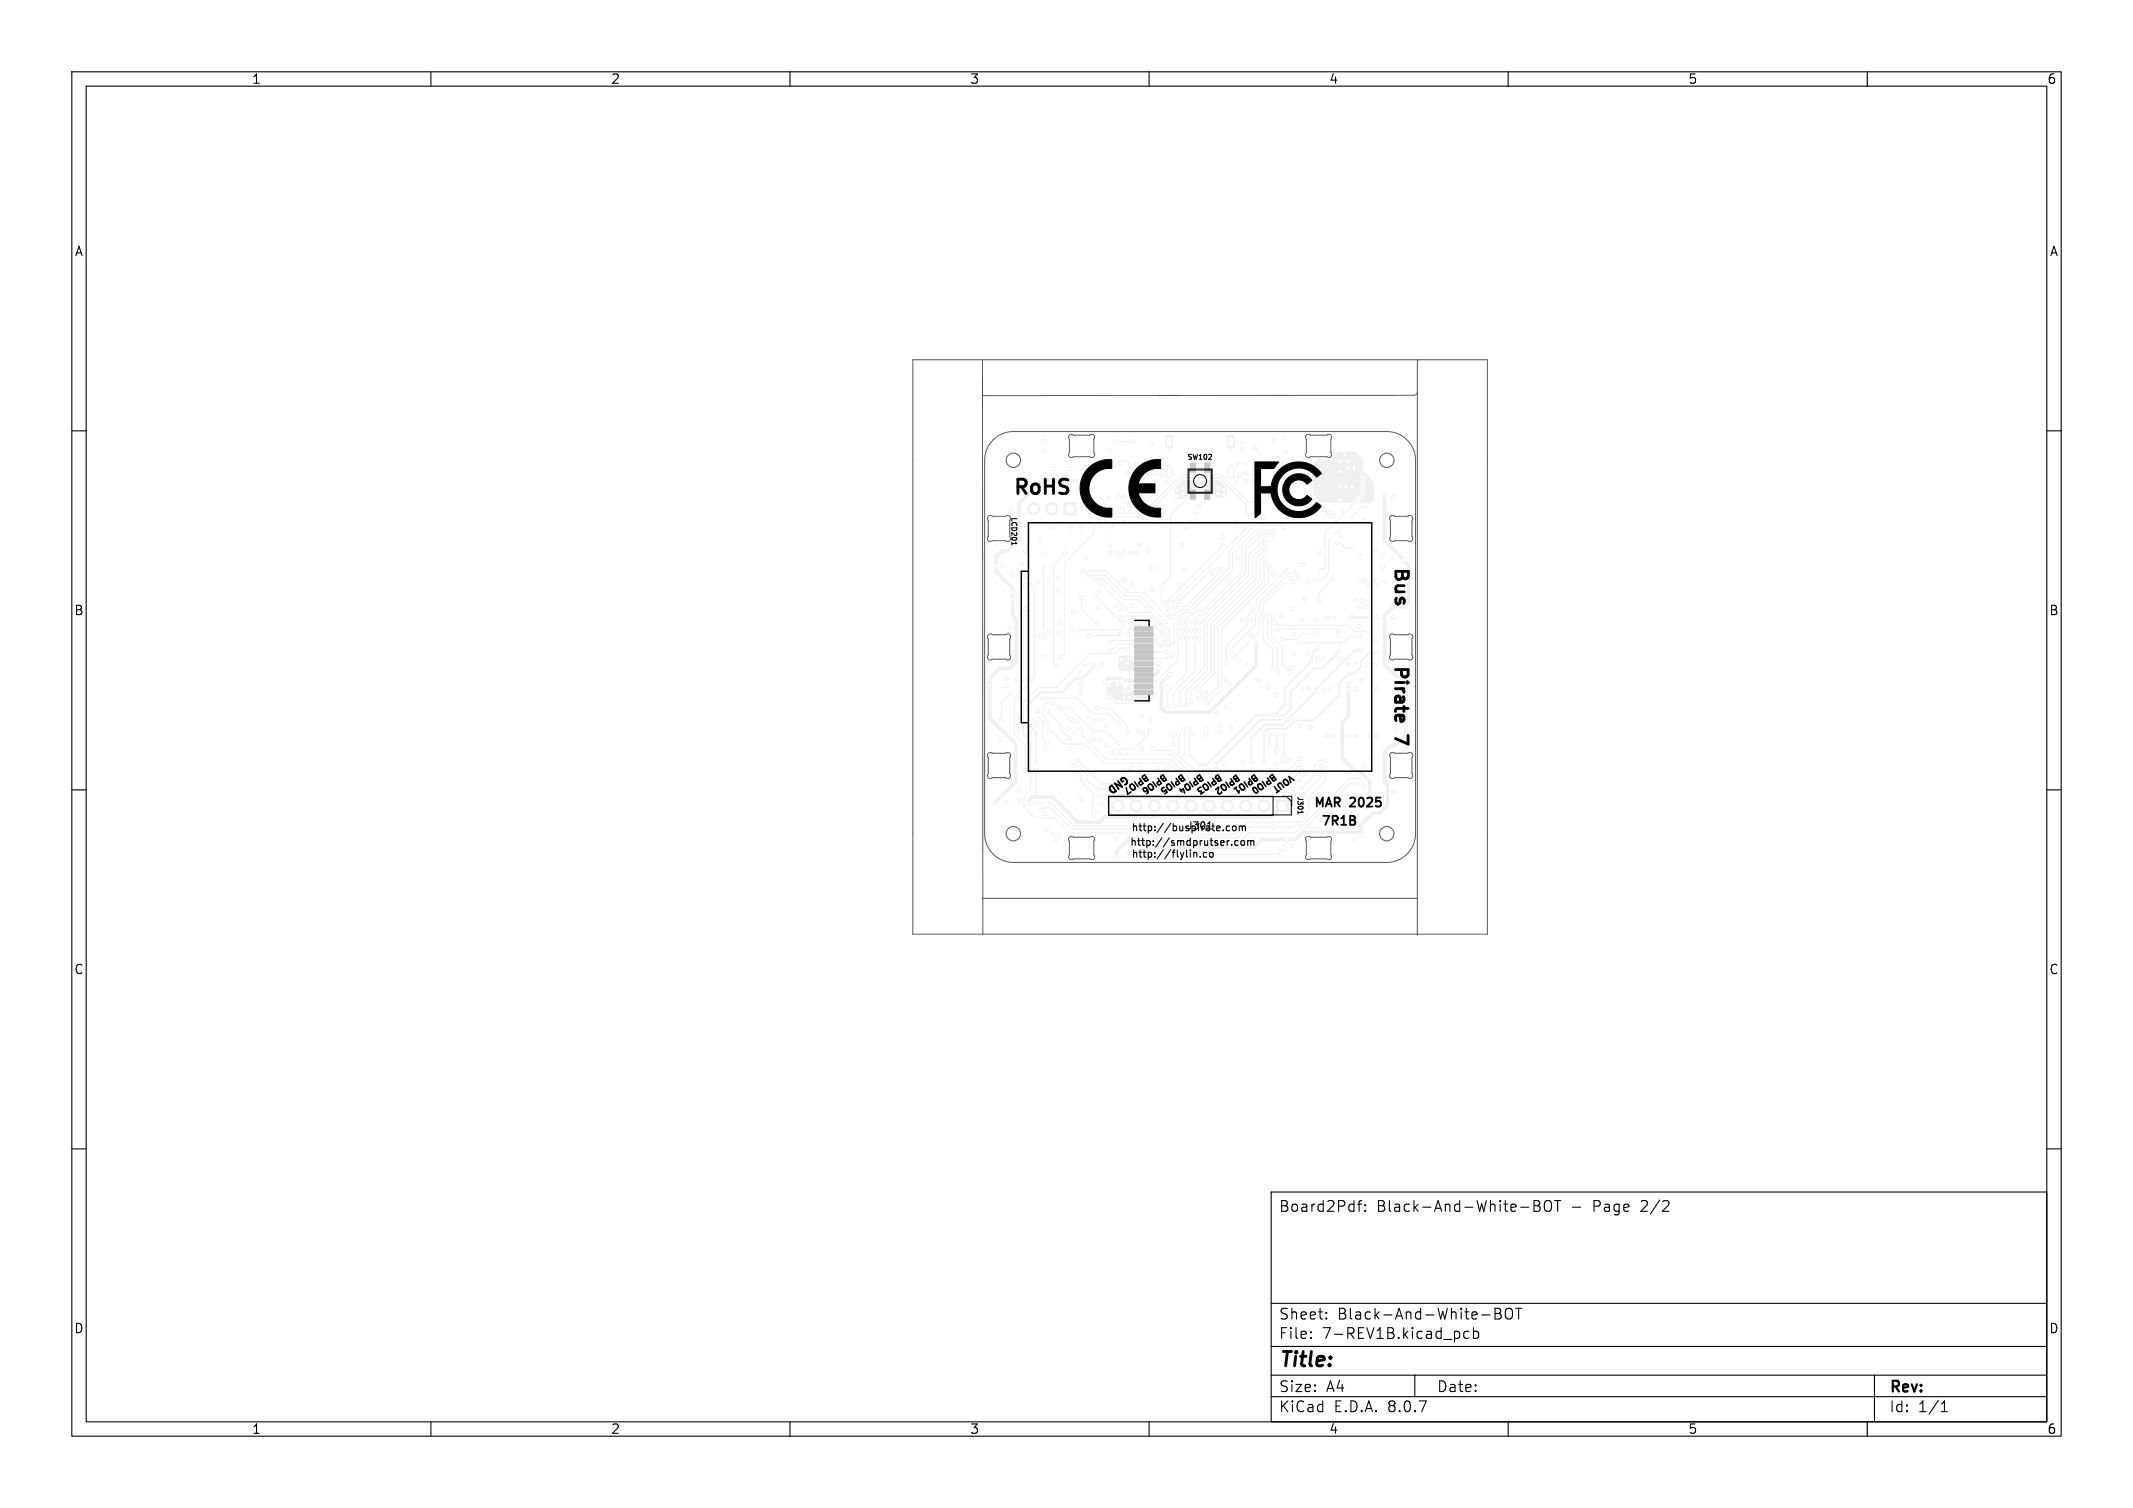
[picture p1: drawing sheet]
<svg xmlns="http://www.w3.org/2000/svg" width="297mm" height="210mm" viewBox="0 0 297 210" stroke-linecap="round" stroke-linejoin="round" font-family="sans-serif">
<defs><g id="words">
<g font-size="2.8">
<text x="141" y="69">RoHS</text>
<text x="178" y="190.9">Title:</text>
</g>
<g font-size="2.4">
<text x="193.7" y="78.7" transform="rotate(90 193.7 78.7)">Bus</text>
<text x="193.6" y="102.6" transform="rotate(90 193.6 102.6)">7</text>
</g>
<text font-size="2.4" fill="#575757" x="193.6" y="92.4" transform="rotate(90 193.6 92.4)">Pirate</text>
<g font-size="2.1">
<text x="178" y="169">Board2Pdf:</text>
<text x="191.7" y="169">Black-And-White-BOT</text>
<text x="218.8" y="169">-</text>
<text x="222" y="169">Page</text>
<text x="228.7" y="169">2/2</text>
<text x="178" y="184">Sheet:</text>
<text x="186.2" y="184">Black-And-White-BOT</text>
<text x="178" y="186.7">File:</text>
<text x="184.1" y="186.7">7-REV1B.kicad_pcb</text>
<text x="178" y="196.9">KiCad</text>
<text x="178" y="194.1">Size:</text>
<text x="184.7" y="194.1">A4</text>
<text x="185.7" y="196.9">E.D.A.</text>
<text x="193.3" y="196.9">8.0.7</text>
<text x="200" y="194.1">Date:</text>
<text x="263" y="194.3">Rev:</text>
<text x="263" y="196.9">Id:</text>
<text x="267.1" y="196.9">1/1</text>
</g>
<g font-size="1.8">
<text x="35" y="11.9">1</text>
<text x="85" y="11.9">2</text>
<text x="135" y="11.9">3</text>
<text x="185" y="11.9">4</text>
<text x="235" y="11.9">5</text>
<text x="285" y="11.9">6</text>
<text x="10.3" y="35.9">A</text>
<text x="285.4" y="35.9">A</text>
<text x="10.3" y="85.9">B</text>
<text x="285.3" y="85.9">B</text>
<text x="10.3" y="135.9">C</text>
<text x="285.3" y="135.9">C</text>
<text x="10.3" y="185.9">D</text>
<text x="285.3" y="185.9">D</text>
<text x="35" y="199.9">1</text>
<text x="85" y="199.9">2</text>
<text x="135" y="199.9">3</text>
<text x="185" y="199.9">4</text>
<text x="235" y="199.9">5</text>
<text x="285" y="199.9">6</text>
</g>
<g font-size="1.7">
<text x="182.8" y="112.8">MAR</text>
<text x="188" y="112.8">2025</text>
<text x="183.8" y="115.3">7R1B</text>
</g>
<g font-size="1.4">
<text x="156.7" y="107.6" transform="rotate(145 156.7 107.6)">GND</text>
<text x="157.3" y="117.9">http://smdprutser.com</text>
<text x="157.5" y="115.8">http://buspirate.com</text>
<text x="157.5" y="119.5">http://flylin.co</text>
<text x="165.2" y="115.7">J301</text>
</g>
<g font-size="1.2">
<text x="159.5" y="107.4" transform="rotate(145 159.5 107.4)">BPIO7</text>
<text x="162.1" y="107.4" transform="rotate(145 162.1 107.4)">BPIO6</text>
<text x="164.6" y="107.4" transform="rotate(145 164.6 107.4)">BPIO5</text>
<text x="167.2" y="107.4" transform="rotate(145 167.2 107.4)">BPIO4</text>
<text x="169.7" y="107.4" transform="rotate(145 169.7 107.4)">BPIO3</text>
<text x="172.2" y="107.4" transform="rotate(145 172.2 107.4)">BPIO2</text>
<text x="174.8" y="107.4" transform="rotate(145 174.8 107.4)">BPIO1</text>
<text x="177.3" y="107.3" transform="rotate(145 177.3 107.3)">BPIO0</text>
<text x="179.8" y="107.5" transform="rotate(145 179.8 107.5)">VOUT</text>
</g>
<g font-size="1">
<text x="165.3" y="64.2">SW102</text>
<text x="140.7" y="72" transform="rotate(90 140.7 72)">LCD201</text>
<text x="180.5" y="110.8" transform="rotate(90 180.5 110.8)">J301</text>
</g>
</g></defs>
<g fill="#f0f0f0" stroke="#f0f0f0" stroke-width=".14">
<path d="M148.1 70h1.7v1.7h-1.7z"/>
<path d="M177.7 111.4h1.7v1.7h-1.7z"/>
<path d="M165.8 68.3h.7v1.2h-.7z"/>
<path d="M165.8 64.5h.7v1.2h-.7z"/>
<path d="M167.8 68.3h.7v1.2h-.7z"/>
<path d="M167.8 64.5h.7v1.2h-.7z"/>
<path d="M158 96.1h2.6v.6h-2.6z"/>
<path d="M158 95.3h2.6v.6h-2.6z"/>
<path d="M158 94.5h2.6v.6h-2.6z"/>
<path d="M158 93.7h2.6v.6h-2.6z"/>
<path d="M158 92.9h2.6v.6h-2.6z"/>
<path d="M158 92.1h2.6v.6h-2.6z"/>
<path d="M158 91.3h2.6v.6h-2.6z"/>
<path d="M158 90.5h2.6v.6h-2.6z"/>
<path d="M158 89.7h2.6v.6h-2.6z"/>
<path d="M158 88.9h2.6v.6h-2.6z"/>
<path d="M158 88.1h2.6v.6h-2.6z"/>
<path d="M158 87.3h2.6v.6h-2.6z"/>
<circle cx="146.5" cy="70.8" r=".85"/>
<circle cx="143.9" cy="70.8" r=".85"/>
<circle cx="166.9" cy="86.6" r=".3"/>
<circle cx="166.9" cy="87.8" r=".3"/>
<circle cx="166.9" cy="88.9" r=".3"/>
<circle cx="165.8" cy="86.6" r=".3"/>
<circle cx="165.8" cy="87.8" r=".3"/>
<circle cx="165.8" cy="88.9" r=".3"/>
<circle cx="164.7" cy="86.6" r=".3"/>
<circle cx="164.7" cy="87.8" r=".3"/>
<circle cx="164.7" cy="88.9" r=".3"/>
<circle cx="176" cy="112.2" r=".85"/>
<circle cx="173.5" cy="112.2" r=".85"/>
<circle cx="170.9" cy="112.2" r=".85"/>
<circle cx="168.4" cy="112.2" r=".85"/>
<circle cx="165.8" cy="112.2" r=".85"/>
<circle cx="163.3" cy="112.2" r=".85"/>
<circle cx="160.8" cy="112.2" r=".85"/>
<circle cx="158.2" cy="112.2" r=".85"/>
<circle cx="155.7" cy="112.2" r=".85"/>
</g>
<path d="M162.8 61v1M162.8 65.2v1M171.4 61v1M171.4 65.2v1" fill="none" stroke="#f0f0f0" stroke-width="1.1"/>
<g fill="#ececec" stroke="#ececec" stroke-width=".14">
<circle cx="160.6" cy="65.8" r=".25"/>
<circle cx="141" cy="80.1" r=".25"/>
<circle cx="166.6" cy="71.6" r=".25"/>
<circle cx="139.6" cy="78.6" r=".25"/>
<circle cx="191.8" cy="86" r=".25"/>
<circle cx="192.4" cy="111.6" r=".25"/>
<circle cx="169.8" cy="101" r=".25"/>
<circle cx="194" cy="86" r=".25"/>
<circle cx="161.6" cy="72.6" r=".25"/>
<circle cx="182.2" cy="95.9" r=".25"/>
<circle cx="177.3" cy="80" r=".25"/>
<circle cx="140.1" cy="111.7" r=".25"/>
<circle cx="162.4" cy="95.7" r=".25"/>
<circle cx="140.7" cy="71" r=".25"/>
<circle cx="145.4" cy="62.8" r=".25"/>
<circle cx="154.5" cy="95.5" r=".25"/>
<circle cx="156.5" cy="97.2" r=".25"/>
<circle cx="142.9" cy="73.4" r=".25"/>
<circle cx="157.8" cy="81.5" r=".25"/>
<circle cx="148.8" cy="101.5" r=".25"/>
<circle cx="191.7" cy="96" r=".25"/>
<circle cx="192.5" cy="78.9" r=".25"/>
<circle cx="158" cy="65.8" r=".25"/>
<circle cx="174.2" cy="86.4" r=".25"/>
<circle cx="140.6" cy="87.5" r=".25"/>
<circle cx="183.2" cy="86.3" r=".25"/>
<circle cx="168.9" cy="64.1" r=".25"/>
<circle cx="152.3" cy="103" r=".25"/>
<circle cx="174.3" cy="88.4" r=".25"/>
<circle cx="177.8" cy="106.5" r=".25"/>
<circle cx="171.1" cy="80.7" r=".25"/>
<circle cx="186.8" cy="71.1" r=".25"/>
<circle cx="159" cy="65.4" r=".25"/>
<circle cx="171.4" cy="110.6" r=".25"/>
<circle cx="180" cy="117.8" r=".25"/>
<circle cx="142" cy="97.3" r=".25"/>
<circle cx="189.2" cy="77.3" r=".25"/>
<circle cx="175.3" cy="94.7" r=".25"/>
<circle cx="170.8" cy="98.5" r=".25"/>
<circle cx="187.6" cy="65.2" r=".25"/>
<circle cx="186.5" cy="69.7" r=".25"/>
<circle cx="156" cy="64.4" r=".25"/>
<circle cx="162.5" cy="67.2" r=".25"/>
<circle cx="161.8" cy="66" r=".25"/>
<circle cx="149.2" cy="73.3" r=".25"/>
<circle cx="156.5" cy="72.7" r=".25"/>
<circle cx="157.3" cy="97.2" r=".25"/>
<circle cx="149" cy="104.2" r=".25"/>
<circle cx="188.3" cy="67.8" r=".25"/>
<circle cx="147.4" cy="88.1" r=".25"/>
<circle cx="157" cy="64.4" r=".25"/>
<circle cx="174.5" cy="116.8" r=".25"/>
<circle cx="188.8" cy="92.5" r=".25"/>
<circle cx="158" cy="97.2" r=".25"/>
<circle cx="193.9" cy="77.6" r=".25"/>
<circle cx="145.2" cy="91.4" r=".25"/>
<circle cx="192.9" cy="81" r=".25"/>
<circle cx="141.9" cy="101.6" r=".25"/>
<circle cx="141.6" cy="94.6" r=".25"/>
<circle cx="172.4" cy="64.6" r=".25"/>
<circle cx="188.7" cy="96" r=".25"/>
<circle cx="186.5" cy="64.3" r=".25"/>
<circle cx="158.3" cy="64.5" r=".25"/>
<circle cx="187.6" cy="64.3" r=".25"/>
<circle cx="174.3" cy="84.5" r=".25"/>
<circle cx="159.8" cy="76.8" r=".25"/>
<circle cx="159.2" cy="102.1" r=".25"/>
<circle cx="140.1" cy="95.5" r=".25"/>
<circle cx="180.1" cy="91" r=".25"/>
<circle cx="154.8" cy="73.3" r=".25"/>
<circle cx="171.2" cy="95.3" r=".25"/>
<circle cx="172.3" cy="67.2" r=".25"/>
<circle cx="176.5" cy="95.8" r=".25"/>
<circle cx="174.8" cy="71.3" r=".25"/>
<circle cx="149.8" cy="100.4" r=".25"/>
<circle cx="155.5" cy="116.7" r=".25"/>
<circle cx="188.7" cy="102.5" r=".25"/>
<circle cx="186.5" cy="65.7" r=".25"/>
<circle cx="194" cy="110.3" r=".25"/>
<circle cx="173.5" cy="92.6" r=".25"/>
<circle cx="173.1" cy="106.2" r=".25"/>
<circle cx="161.3" cy="79.1" r=".25"/>
<circle cx="158.6" cy="75.8" r=".25"/>
<circle cx="144.4" cy="101" r=".25"/>
<circle cx="141.9" cy="111.3" r=".25"/>
<circle cx="157.5" cy="87" r=".25"/>
<circle cx="183.4" cy="91.7" r=".25"/>
<circle cx="182.1" cy="81.1" r=".25"/>
<circle cx="140.1" cy="94.5" r=".25"/>
<circle cx="172.4" cy="77.7" r=".25"/>
<circle cx="157.3" cy="91.7" r=".25"/>
<circle cx="141.9" cy="99.9" r=".25"/>
<circle cx="147.4" cy="82.3" r=".25"/>
<circle cx="186.5" cy="67.8" r=".25"/>
<circle cx="187.4" cy="67.8" r=".25"/>
<circle cx="158.5" cy="101.7" r=".25"/>
<circle cx="192.4" cy="110.6" r=".25"/>
<circle cx="181.4" cy="78.6" r=".25"/>
<circle cx="156" cy="84.9" r=".25"/>
<circle cx="145.2" cy="77.1" r=".25"/>
<circle cx="188.6" cy="65.2" r=".25"/>
<circle cx="146.4" cy="73.4" r=".25"/>
<circle cx="194.3" cy="101.6" r=".25"/>
<circle cx="186.5" cy="91.8" r=".25"/>
<circle cx="187.2" cy="63.3" r=".25"/>
<circle cx="189.3" cy="87.3" r=".25"/>
<circle cx="185.7" cy="86.1" r=".25"/>
<circle cx="150.6" cy="73.3" r=".25"/>
<circle cx="157" cy="92.4" r=".25"/>
<circle cx="151.2" cy="77.7" r=".25"/>
<circle cx="172" cy="72.8" r=".25"/>
<circle cx="146.9" cy="117.1" r=".25"/>
<circle cx="154" cy="101" r=".25"/>
<circle cx="160" cy="110.2" r=".25"/>
<circle cx="157.4" cy="87.8" r=".25"/>
<circle cx="167.7" cy="72.9" r=".25"/>
<circle cx="165.5" cy="72.7" r=".25"/>
<circle cx="145.5" cy="104.2" r=".25"/>
<circle cx="191.4" cy="92.6" r=".25"/>
<circle cx="146" cy="80.6" r=".25"/>
<circle cx="159" cy="99.7" r=".25"/>
<circle cx="179" cy="63" r=".25"/>
<circle cx="152.4" cy="100.4" r=".25"/>
<circle cx="179.5" cy="106" r=".25"/>
<circle cx="144.6" cy="88.7" r=".25"/>
<circle cx="157" cy="65.8" r=".25"/>
<circle cx="180.2" cy="88.3" r=".25"/>
<circle cx="177.5" cy="61.2" r=".25"/>
<circle cx="145.4" cy="113.3" r=".25"/>
<circle cx="189.9" cy="106.7" r=".25"/>
<circle cx="161.2" cy="106.9" r=".25"/>
<circle cx="142.3" cy="78.5" r=".25"/>
<circle cx="177.8" cy="96.7" r=".25"/>
<circle cx="172.5" cy="66.3" r=".25"/>
<circle cx="142.8" cy="81.5" r=".25"/>
<circle cx="153" cy="84.5" r=".25"/>
<circle cx="147.5" cy="86.7" r=".25"/>
<circle cx="151.1" cy="92.7" r=".25"/>
<circle cx="178.5" cy="106" r=".25"/>
<circle cx="139.4" cy="102.9" r=".25"/>
<circle cx="166.7" cy="96.3" r=".25"/>
<circle cx="191.7" cy="102.5" r=".25"/>
<circle cx="157.3" cy="73" r=".25"/>
<circle cx="170" cy="102" r=".25"/>
<circle cx="166.6" cy="72.6" r=".25"/>
<circle cx="182.5" cy="101.3" r=".25"/>
<circle cx="158.3" cy="77" r=".25"/>
<circle cx="188.6" cy="117" r=".25"/>
<circle cx="173" cy="62.5" r=".25"/>
<circle cx="154.6" cy="62.8" r=".25"/>
<circle cx="150.6" cy="111.3" r=".25"/>
<circle cx="157.6" cy="77" r=".25"/>
<circle cx="194.8" cy="100.5" r=".25"/>
<circle cx="150.4" cy="93.6" r=".25"/>
<circle cx="165" cy="79.4" r=".25"/>
<circle cx="154.4" cy="69.4" r=".25"/>
<circle cx="179.8" cy="84.8" r=".25"/>
<circle cx="194" cy="69.3" r=".25"/>
<circle cx="164.5" cy="75.9" r=".25"/>
<circle cx="184" cy="111" r=".25"/>
<circle cx="154.4" cy="71" r=".25"/>
<circle cx="141.9" cy="110" r=".25"/>
<circle cx="185.8" cy="102.5" r=".25"/>
<circle cx="156.2" cy="91.9" r=".25"/>
<circle cx="149.5" cy="85.3" r=".25"/>
<circle cx="159" cy="104.2" r=".25"/>
<circle cx="144.8" cy="75.1" r=".25"/>
<circle cx="185.3" cy="96" r=".25"/>
<circle cx="146" cy="88" r=".25"/>
<circle cx="192.6" cy="77.3" r=".25"/>
<circle cx="149.8" cy="102" r=".25"/>
<circle cx="153.8" cy="70.2" r=".25"/>
<circle cx="154" cy="103.7" r=".25"/>
<circle cx="155.6" cy="95.4" r=".25"/>
<circle cx="190.3" cy="92.5" r=".25"/>
<circle cx="190.8" cy="83.7" r=".25"/>
<circle cx="171.5" cy="101.4" r=".25"/>
<circle cx="184.8" cy="102.5" r=".25"/>
<circle cx="143.3" cy="111.9" r=".25"/>
<circle cx="180.9" cy="101.1" r=".25"/>
<circle cx="191.1" cy="105.6" r=".25"/>
<circle cx="187.8" cy="92.5" r=".25"/>
<circle cx="189.3" cy="84.5" r=".25"/>
<circle cx="184.2" cy="91.8" r=".25"/>
<circle cx="190.3" cy="84.5" r=".25"/>
<circle cx="144.3" cy="107.2" r=".25"/>
<circle cx="190.8" cy="102.5" r=".25"/>
<circle cx="189.8" cy="83.7" r=".25"/>
<circle cx="142.8" cy="107.3" r=".25"/>
<circle cx="182.1" cy="91" r=".25"/>
<circle cx="188.8" cy="83.7" r=".25"/>
<circle cx="187.8" cy="102.5" r=".25"/>
<circle cx="142.5" cy="80.3" r=".25"/>
<circle cx="151.5" cy="80.1" r=".25"/>
<circle cx="162.3" cy="86.6" r=".25"/>
<circle cx="162.9" cy="85.9" r=".25"/>
<circle cx="150.8" cy="79.5" r=".25"/>
<circle cx="178.4" cy="85.8" r=".25"/>
<circle cx="180" cy="92.9" r=".25"/>
<circle cx="177.2" cy="85.9" r=".25"/>
<circle cx="179.6" cy="93.6" r=".25"/>
<circle cx="177.9" cy="93.6" r=".25"/>
<circle cx="176.5" cy="85.4" r=".25"/>
<circle cx="175.9" cy="85.9" r=".25"/>
<circle cx="177.2" cy="93.1" r=".25"/>
<circle cx="163.3" cy="83.8" r=".25"/>
<circle cx="176" cy="72" r=".25"/>
<circle cx="157.3" cy="69.3" r=".25"/>
<circle cx="169.5" cy="99.3" r=".25"/>
<circle cx="167.9" cy="96.5" r=".25"/>
<circle cx="191.4" cy="76.5" r=".25"/>
<circle cx="179.8" cy="80.6" r=".25"/>
<circle cx="186.7" cy="74.5" r=".25"/>
<circle cx="160.3" cy="79.1" r=".25"/>
<circle cx="155.4" cy="84.4" r=".25"/>
<circle cx="155.8" cy="69.3" r=".25"/>
<circle cx="156.5" cy="69.3" r=".25"/>
<circle cx="190.8" cy="86" r=".25"/>
<circle cx="187.8" cy="96" r=".25"/>
<circle cx="183.8" cy="77" r=".25"/>
<circle cx="184.8" cy="86.1" r=".25"/>
<circle cx="161.3" cy="92.3" r=".25"/>
<circle cx="153" cy="82.3" r=".25"/>
<circle cx="156.3" cy="70.7" r=".25"/>
<circle cx="156.9" cy="70" r=".25"/>
<circle cx="187.8" cy="95.3" r=".25"/>
<circle cx="164.2" cy="81.3" r=".25"/>
<circle cx="181.3" cy="96" r=".25"/>
<circle cx="161.3" cy="93" r=".25"/>
<circle cx="172.6" cy="92" r=".25"/>
<circle cx="181.3" cy="86.3" r=".25"/>
<circle cx="168.9" cy="79.9" r=".25"/>
<circle cx="152.2" cy="92.5" r=".25"/>
<circle cx="188" cy="86" r=".25"/>
<circle cx="184.3" cy="96" r=".25"/>
<circle cx="170.7" cy="94.7" r=".25"/>
<circle cx="188.8" cy="107.5" r=".25"/>
<circle cx="181.7" cy="83.4" r=".25"/>
<circle cx="190" cy="72.5" r=".25"/>
<circle cx="167" cy="70.5" r=".25"/>
<circle cx="160.4" cy="82.1" r=".3"/>
<circle cx="189.7" cy="94.8" r=".25"/>
<circle cx="157.7" cy="70" r=".25"/>
<circle cx="157.3" cy="70.7" r=".25"/>
<circle cx="153.4" cy="92.6" r=".25"/>
<circle cx="173" cy="86.4" r=".25"/>
<circle cx="156.6" cy="80.8" r=".3"/>
<circle cx="157" cy="88.4" r=".25"/>
<circle cx="144.3" cy="106.2" r=".25"/>
<circle cx="165.1" cy="73.5" r=".25"/>
<circle cx="178.8" cy="61" r=".25"/>
<circle cx="160.3" cy="61.8" r=".25"/>
<circle cx="174.6" cy="65.8" r=".25"/>
<circle cx="174.6" cy="67" r=".25"/>
<circle cx="153.3" cy="103.1" r=".25"/>
<circle cx="153.5" cy="65.3" r=".25"/>
<circle cx="147.3" cy="80.6" r=".25"/>
<circle cx="195.8" cy="101.2" r=".25"/>
<circle cx="143.4" cy="102.1" r=".25"/>
<circle cx="150.2" cy="67" r=".25"/>
<circle cx="141" cy="83.4" r=".25"/>
<circle cx="151.5" cy="99.7" r=".25"/>
<circle cx="189.5" cy="116.2" r=".25"/>
<circle cx="149.2" cy="87.6" r=".25"/>
<circle cx="142.8" cy="76.8" r=".25"/>
<circle cx="155.5" cy="119.2" r=".25"/>
<circle cx="173.4" cy="67" r=".25"/>
<circle cx="179.3" cy="116.9" r=".3"/>
<circle cx="150.5" cy="95.2" r=".25"/>
<circle cx="150.5" cy="95.9" r=".25"/>
<circle cx="195.5" cy="84.5" r=".25"/>
<circle cx="138.5" cy="111.8" r=".25"/>
<circle cx="145.3" cy="61.4" r=".25"/>
<circle cx="158.8" cy="106.9" r=".25"/>
<circle cx="153.3" cy="100.2" r=".25"/>
<circle cx="170.6" cy="106.5" r=".25"/>
<circle cx="173" cy="61.5" r=".25"/>
<circle cx="138.7" cy="78.8" r=".25"/>
<circle cx="137.8" cy="94.5" r=".25"/>
<circle cx="149" cy="65.3" r=".25"/>
<circle cx="160.1" cy="100.3" r=".25"/>
<circle cx="144.5" cy="81" r=".25"/>
<circle cx="173.4" cy="65.8" r=".25"/>
<circle cx="174.6" cy="64.6" r=".25"/>
<circle cx="137.8" cy="95.5" r=".25"/>
<circle cx="141" cy="82.5" r=".25"/>
<circle cx="150.5" cy="96.6" r=".25"/>
<circle cx="173.4" cy="64.6" r=".25"/>
<circle cx="151" cy="65.3" r=".25"/>
<circle cx="146.8" cy="65.3" r=".25"/>
<circle cx="192.8" cy="68.9" r=".25"/>
<circle cx="173.7" cy="118" r=".25"/>
<circle cx="143.8" cy="100.4" r=".25"/>
<circle cx="195.4" cy="78" r=".25"/>
<circle cx="154.5" cy="77" r=".25"/>
<circle cx="155.3" cy="77" r=".25"/>
<circle cx="174.9" cy="89.5" r=".25"/>
<circle cx="156" cy="77.3" r=".25"/>
<circle cx="154.5" cy="76" r=".25"/>
<circle cx="156.5" cy="77" r=".25"/>
<circle cx="162.4" cy="94.4" r=".25"/>
<circle cx="159.5" cy="86.8" r=".25"/>
<circle cx="162.9" cy="93.9" r=".25"/>
<circle cx="191.3" cy="80.9" r=".25"/>
<circle cx="190.6" cy="81.5" r=".25"/>
<circle cx="184.5" cy="71" r=".25"/>
<circle cx="147.6" cy="91.5" r=".25"/>
<circle cx="190.1" cy="80.9" r=".25"/>
<circle cx="192" cy="81.5" r=".25"/>
<circle cx="185.7" cy="71.8" r=".25"/>
<circle cx="189.2" cy="80.9" r=".25"/>
<circle cx="184.5" cy="71.8" r=".25"/>
<circle cx="185.1" cy="71.4" r=".25"/>
<circle cx="163.6" cy="84.6" r=".25"/>
<circle cx="156.1" cy="86.3" r=".25"/>
<circle cx="170.2" cy="79.2" r=".25"/>
<circle cx="154.4" cy="90.4" r=".25"/>
<circle cx="154.5" cy="89.5" r=".25"/>
<circle cx="189.8" cy="66.5" r=".25"/>
<circle cx="184" cy="79.4" r=".25"/>
<circle cx="188.4" cy="76.3" r=".25"/>
<circle cx="186.1" cy="75.6" r=".25"/>
<circle cx="159.8" cy="84.8" r=".25"/>
<circle cx="152.5" cy="80.7" r=".25"/>
<circle cx="142.4" cy="85.5" r=".25"/>
<circle cx="142.6" cy="94.7" r=".25"/>
<circle cx="143.2" cy="94.3" r=".25"/>
<circle cx="142.8" cy="84.8" r=".25"/>
<circle cx="162.4" cy="83.8" r=".25"/>
<circle cx="170.2" cy="74.7" r=".25"/>
<circle cx="189.9" cy="70.3" r=".25"/>
<circle cx="183" cy="80.8" r=".25"/>
<circle cx="163.3" cy="91.3" r=".25"/>
<circle cx="162.4" cy="90.8" r=".25"/>
<circle cx="179.5" cy="73" r=".25"/>
<circle cx="178.8" cy="73.5" r=".25"/>
<circle cx="154.3" cy="97" r=".25"/>
<circle cx="161.9" cy="89.5" r=".25"/>
<circle cx="152.6" cy="83" r=".25"/>
<circle cx="157.6" cy="84.4" r=".25"/>
<circle cx="169.4" cy="79.3" r=".25"/>
<circle cx="164.2" cy="83.8" r=".25"/>
<circle cx="164.7" cy="68" r=".25"/>
<circle cx="170.4" cy="68.2" r=".25"/>
<circle cx="170.4" cy="68.9" r=".25"/>
<circle cx="163.9" cy="68.3" r=".25"/>
<circle cx="163.9" cy="69.1" r=".25"/>
<circle cx="169.6" cy="68.7" r=".25"/>
<circle cx="164.7" cy="68.8" r=".25"/>
<circle cx="169.6" cy="67.9" r=".25"/>
<circle cx="177.9" cy="63.8" r=".25"/>
<circle cx="174.7" cy="62.4" r=".25"/>
<circle cx="155.2" cy="61.5" r=".25"/>
<circle cx="157.9" cy="61.5" r=".25"/>
<circle cx="140.6" cy="96.6" r=".25"/>
<circle cx="139.4" cy="100.3" r=".25"/>
<circle cx="178.8" cy="118.1" r=".25"/>
<circle cx="157.1" cy="118.7" r=".25"/>
<circle cx="153.8" cy="94.9" r=".25"/>
<circle cx="156.3" cy="94.8" r=".25"/>
<circle cx="156.8" cy="96.3" r=".25"/>
<circle cx="157.5" cy="95.6" r=".25"/>
<circle cx="162.8" cy="89.5" r=".25"/>
<circle cx="153.3" cy="81.3" r=".25"/>
<circle cx="183.4" cy="88.2" r=".25"/>
<circle cx="178.5" cy="89" r=".25"/>
<circle cx="189.5" cy="88.6" r=".25"/>
<circle cx="180.9" cy="89.5" r=".25"/>
<circle cx="177.8" cy="87.7" r=".25"/>
<circle cx="186.3" cy="87.8" r=".25"/>
<circle cx="177.6" cy="86.7" r=".25"/>
<circle cx="191.6" cy="89.2" r=".25"/>
<circle cx="180.3" cy="100.3" r=".25"/>
<circle cx="168" cy="101.4" r=".25"/>
<circle cx="176" cy="106" r=".25"/>
<circle cx="191.7" cy="90.9" r=".25"/>
<circle cx="184.5" cy="105.9" r=".25"/>
<circle cx="181.2" cy="109.8" r=".25"/>
<circle cx="179.4" cy="100.1" r=".25"/>
<circle cx="167.9" cy="102.3" r=".25"/>
<circle cx="189.5" cy="90.5" r=".25"/>
<circle cx="174.3" cy="106" r=".25"/>
<circle cx="178.5" cy="100" r=".25"/>
<circle cx="184" cy="106.6" r=".25"/>
<circle cx="186.5" cy="90.3" r=".25"/>
<circle cx="166.2" cy="102.2" r=".25"/>
<circle cx="181.4" cy="112.9" r=".25"/>
<circle cx="181.4" cy="110.7" r=".25"/>
<circle cx="169.3" cy="106.6" r=".25"/>
<circle cx="177.5" cy="99.6" r=".25"/>
<circle cx="183.5" cy="90.3" r=".25"/>
<circle cx="181.6" cy="113.7" r=".25"/>
<circle cx="167" cy="106.5" r=".25"/>
<circle cx="182.2" cy="111.2" r=".25"/>
<circle cx="165.6" cy="101.4" r=".25"/>
<circle cx="184.5" cy="107.2" r=".25"/>
<circle cx="165" cy="105.2" r=".25"/>
<circle cx="164.8" cy="101.6" r=".25"/>
<circle cx="178.8" cy="105.2" r=".25"/>
<circle cx="145.7" cy="115.5" r=".25"/>
<circle cx="150.5" cy="108.1" r=".25"/>
<circle cx="152.6" cy="110.8" r=".25"/>
<circle cx="152.3" cy="113.7" r=".25"/>
<circle cx="178.8" cy="102.2" r=".25"/>
<circle cx="177.8" cy="102.2" r=".25"/>
<circle cx="162.5" cy="106.9" r=".25"/>
<circle cx="164.2" cy="104.5" r=".25"/>
<circle cx="146.7" cy="116.2" r=".25"/>
<circle cx="177.8" cy="104.5" r=".25"/>
<circle cx="152.7" cy="109.9" r=".25"/>
<circle cx="149.5" cy="106.6" r=".25"/>
<circle cx="152.8" cy="113" r=".25"/>
<circle cx="164.1" cy="102.3" r=".25"/>
<circle cx="162.8" cy="85.1" r=".25"/>
<circle cx="160" cy="101.7" r=".25"/>
<circle cx="154.8" cy="104.9" r=".25"/>
<circle cx="181" cy="105.7" r=".25"/>
<circle cx="160.5" cy="104.2" r=".25"/>
<circle cx="181" cy="106.5" r=".25"/>
<circle cx="155.9" cy="104.9" r=".25"/>
<circle cx="181.3" cy="107.2" r=".25"/>
<circle cx="150.6" cy="101.6" r=".25"/>
<circle cx="182" cy="107.6" r=".25"/>
<circle cx="146.1" cy="101.7" r=".25"/>
<circle cx="150" cy="105.9" r=".25"/>
<circle cx="157.6" cy="106.9" r=".25"/>
<circle cx="163.3" cy="102.3" r=".25"/>
<circle cx="153.3" cy="109.1" r=".25"/>
<circle cx="153.3" cy="111.9" r=".25"/>
<circle cx="163.4" cy="103.7" r=".25"/>
<circle cx="176.8" cy="103.7" r=".25"/>
<circle cx="147.5" cy="116.3" r=".25"/>
<circle cx="176.8" cy="102.2" r=".25"/>
<circle cx="145.5" cy="88.8" r=".25"/>
<circle cx="145.3" cy="79" r=".25"/>
<circle cx="150.6" cy="83.2" r=".25"/>
<circle cx="152.7" cy="86.9" r=".25"/>
<circle cx="156.1" cy="88.3" r=".25"/>
<circle cx="151.7" cy="88.5" r=".25"/>
<circle cx="150.2" cy="87.7" r=".25"/>
<circle cx="161.8" cy="88.2" r=".25"/>
<circle cx="171.8" cy="91.6" r=".25"/>
<circle cx="189" cy="109" r=".25"/>
<circle cx="145" cy="112.5" r=".25"/>
<circle cx="177.3" cy="115.2" r=".25"/>
<circle cx="180.8" cy="80.3" r=".25"/>
<circle cx="189.9" cy="109.7" r=".25"/>
<circle cx="180.2" cy="79.7" r=".25"/>
<circle cx="144.1" cy="111.8" r=".25"/>
<circle cx="171.6" cy="90.7" r=".25"/>
<circle cx="174.8" cy="114.5" r=".25"/>
<circle cx="188.9" cy="113.6" r=".25"/>
<circle cx="143.5" cy="108" r=".25"/>
<circle cx="157" cy="90.2" r=".25"/>
<circle cx="148.3" cy="77.1" r=".25"/>
<circle cx="147.1" cy="92.7" r=".25"/>
<circle cx="173.5" cy="71.5" r=".25"/>
<circle cx="153.3" cy="73.3" r=".25"/>
<circle cx="170.8" cy="92.4" r=".25"/>
<circle cx="179" cy="79.5" r=".25"/>
<circle cx="185.5" cy="80.7" r=".25"/>
<circle cx="183.7" cy="83.6" r=".25"/>
<circle cx="155.7" cy="103.5" r=".25"/>
<circle cx="148.4" cy="98.5" r=".25"/>
<circle cx="152.7" cy="98.6" r=".25"/>
<circle cx="157" cy="101.9" r=".25"/>
<circle cx="146.5" cy="97.9" r=".25"/>
<circle cx="145.9" cy="100.7" r=".25"/>
<circle cx="147.5" cy="98.6" r=".25"/>
<circle cx="149.1" cy="100.1" r=".25"/>
<circle cx="155.7" cy="100.7" r=".25"/>
<circle cx="145.2" cy="97.2" r=".25"/>
<circle cx="145.8" cy="99" r=".25"/>
<circle cx="149" cy="102.9" r=".25"/>
<circle cx="144.5" cy="99" r=".25"/>
<circle cx="145.9" cy="103.5" r=".25"/>
<circle cx="176.7" cy="78.9" r=".25"/>
<circle cx="168.1" cy="98" r=".25"/>
<circle cx="167.8" cy="97.3" r=".25"/>
<circle cx="176.1" cy="78.3" r=".25"/>
<circle cx="176.2" cy="77.3" r=".25"/>
<circle cx="166.9" cy="97.3" r=".25"/>
<circle cx="165.8" cy="97.7" r=".25"/>
<circle cx="176.2" cy="76.5" r=".25"/>
<circle cx="165.2" cy="98.2" r=".25"/>
<circle cx="176.2" cy="75.7" r=".25"/>
<circle cx="164.3" cy="98.2" r=".25"/>
<circle cx="176.2" cy="74.9" r=".25"/>
<circle cx="162.6" cy="98.3" r=".25"/>
<circle cx="177.4" cy="73.9" r=".25"/>
<circle cx="177.1" cy="74.6" r=".25"/>
<circle cx="163.5" cy="98.4" r=".25"/>
</g>
<g fill="none" stroke="#f0f0f0" stroke-width=".5">
<path d="M145 67l-3.1 3.1v5.1l-1.5 1.5h-.9l-.8 .8v2.1l2.3 2.3v3.8l.5 .5v6.1l-.8 .8h-1.5l-1.4 1.4v5.5l3.6 3.6v5.3l-2.9 2.9M147.7 67h2.5M168.9 64.1l-.8 .8v.2M192.8 68.9v6.4l3.3 3.4v5.2l-.6 .6h-1.5l-1.2 1.2v6.8M156.5 97.2h2.3l.5-.5v-.3h-1.2l-.8 .8M159.3 94.8h-3l-.3-.3h-1.7l-.5 .4M159.3 95.6h-1.9l-.6 .7M161.3 92.3v1.2l-.5 .5h-1.5M174.9 89.5v3.2l-6.5 6.5h-6.1l-.6-.6v-3.5l1.2-1.2M187.8 95.3v4.4l-.9 .9v5l1.9 1.9h.6l1.3 1.3v3.1M195.8 94.7v7.6M143.3 111.9v-.5l.4-.4h2.9l3.5 3.5h3l.7-.7h23.2l1.5-1.6"/>
<path d="M157.3 116.7l-1.8 1.8v.8M191.2 113.2l-1.7 1.7v1.3l-.3-.3h-7.8l-1 1h-4.7l-1.1 1.1h-14.5M192.8 104.7v4.3l.4 .4v2.7l-1.1 1.1"/>
</g>
<path d="M152.2 92.5v.5l-1.5 1.5h-.9l-1.9 1.9h-3l-1.8 1.8v2.6l1.2 1.2v4.3M157.5 87h1.3l.5 .5v.1h-1.7l-.2 .2M159.3 92.4h-2.3l.8 .8h1.5M188 86h2.8" fill="none" stroke="#f0f0f0" stroke-width=".3"/>
<g fill="none" stroke="#f0f0f0" stroke-width=".15">
<path d="M145.3 79v9.6l.2 .2M148.3 77.1l-1.6 1.6v13.6l.4 .4M150.8 79.5h3.2l3 3h2.2l3.4 3.4h.3M155.2 61.5h2.7M166.1 68.9h-.2l-2.9 2.9v8.5l-1.3 1.3v2.4l1.1 1.1M169.4 79.3h-.7l-4.5 4.5M170.2 79.2v.2l-5 5h-1.1l-.2 .2h-.3M170.2 74.7v1.4l-7.7 7.7h-.1M173.5 71.5v-1.2l-3.7-3.8h-5.1l-5.5 5.5h-4.7l-1.2 1.3M174.7 62.4l1.4 1.4h1.8M176 72.1h-.9l-11.8 11.8M176.1 78.3l-.1 .1v2.5l-6.4 6.4v8.4l-1.6 1.6h-.2"/>
<path d="M176.2 76.5l-1.3 1.3v2.8l-6.3 6.3v6.7l-2.8 2.8v1.3M176.2 77.3l-.8 .8v2.7l-6.3 6.3v6.7l-1.8 1.8v1.2l-.4 .5M176.2 75.7l-1.8 1.8v2.8l-6.3 6.3v6.7l-2.9 2.9v2M176.2 74.9l-2.3 2.3v2.9l-6.2 6.2v6.6l-3.4 3.4v1.9M176.7 78.9l-.1 .1v2.1l-6.5 6.5v8.4l-2 2.1M177.1 74.6l-.3-.3h-1l-2.4 2.4v3.2l-5.7 5.7h-.8l-.5 .5v7.3l-2.9 2.9v2.1M177.4 73.9h-1.9l-2.6 2.6v3.2l-5.4 5.4h-.9l-.6 .6h-.3l-.5 .5v7.6l-2.6 2.6v1.9M178.8 73.5l-.2-.2h-3.2l-3.8 3.8v2.3l-5.9 5.9h-.8l-.9 .9v5.7l-3 3v2.1l-.9 .9h-4.9l-.9-.9M179 79.5l-4.1 4.1v1.1l-1.3 1.3v1.1l-2.8 2.8v2.5M179.5 73l-.2-.2h-4.2l-3.9 3.9v2.4l-5.8 5.8h-1.1l-.8 .8v3.8l-.5 .5h-1.4l-.5-.5v-.7l-.4-.4h-1.4M180.2 79.7h-.6l-4.2 4.3v1l-.6 .5v1.5l-3.2 3.3v.5M184.5 71l-1-1h-9.6l-3.9-3.9h-5.5l-5.4 5.4h-5.2l-1.6 1.6v1.2l-4.1 4.1v12.5l-.6 .6"/>
<path d="M186.1 75.6h.4l.7 .7h1.2M189.8 66.5v2.4l-5.3 5.2v4.9l-.5 .5M189.9 70.3l-4.9 4.9v4.6l-1 1h-1M140.6 96.6l-1.2 1.2v2.5M142.4 85.5l.2 .2v9.1M142.5 80.3l1.5 1.5v12.6l-2.7 2.8v5.1l1.5 1.5v3.5M142.8 84.8l.5 .5-.1 9M144.5 99v.8l.7 .7v2.3l.7 .7M145.2 97.2h4.8l2.2 2.2h2.2l1.3 1.3M145.8 99l1.9 1.9v.7l1.3 1.3M146.5 97.9h-.8l-.5 .5v1.2l.7 .7v.4M147.5 98.6l1.6 1.5"/>
<path d="M148.4 98.5h.5l3.4 3.4h1.8l1.6 1.6M150.2 87.8h5.6l1.5-1.6h2.5l2 2M150.6 83.2v1.6l2.1 2.1M151.5 80.1h2.3l2.9 2.9h2l3.6 3.6M152.5 80.7h1.2l2.8 2.8h2l1.3 1.3M152.6 83.1l2.7 2.7h4.9l2.2 2.2v1l-.5 .5M152.7 98.6h1.8l2.5 2.5v.8M153.3 81.3l4 4h3l2.5 2.6v1.6M156.1 88.3l-.2 .2h-4.2M157 90.3h-1l-.7 .7h-3.5l-4.8 4.8h-2.4l-2.1 2v4.4l1 1v6.9l-.9 .9v1.4l1.5 1.5h2.7l2.1 2.1h10.5l1.2 1.2h12.1l1.2-1.2h6.4l.7-.7h6.2l1.7-1.7M159.3 90h-1.3l-.3-.3h-2l-.7 .7h-.6M159.3 89.2h-4.5l-.3 .3"/>
<path d="M159.3 90.8h3.1M163.3 91.3l-.3 .3h-3.7M175.9 85.9v3.2l1.3 1.3v2.7M176.5 85.4v3.4l1.4 1.4v3.4M177.2 85.9l-.2 .2v2.4l1.6 1.6v2.5l1 1M177.6 86.7l.4 .4h9.8l.8 .8h1.7l1.3 1.3M177.8 87.8l.1-.2h8.2l.2 .3M180.8 80.3v.2l-.8 .8h-1.3l-2.8 2.8v1l-.6 .6v2.4l-3.5 3.5M183.4 88.3h-2.1l-.8 .7h-2M185.5 80.7l-1.8 1.8v1.1M189.5 88.6h-1.5l-.9 .9h-6.2M144.1 111.8h2.2l3.2 3.2h10.3"/>
<path d="M144.3 107.3v3.7M146.1 101.8h.3l1.8 1.8h2.8l2.7 2.7h9.1l2.5 2.5h15.6l1.1-1.2M149.5 106.6h.5l1.3 1.3v.6l1.4 1.4h6.2M150 105.9l3.3 3.2h2.1l2.2-2.2M150.5 108.1v.7l2.1 2.1M150.6 101.6v.7l3.4 3.4h9l2.6 2.6h14.7l1-1M155.9 104.9l.2 .2h7.1l2.7 2.7h13.9l1.2-1.3M160 101.7v.5l-2.1 2.1h-2.5l-.6 .6M160.5 104.2l.3 .3h2.6l2.8 2.8h13.2l1.6-1.6M162.5 106.9l-2 2M163.3 102.3l.1 1.5M163.5 108.8l-2.1 2h-8.8l-.5 .5v2.2l.2 .2"/>
<path d="M164.1 102.3l.1 .1v2.1M164.8 101.6l.1 .1 .1 3.6M165.6 101.4v3.7l1.4 1.4M178.8 118.1l-.9 .9h-20.5l-.3-.3M184 106.6v1.5l-2.6 2.6v2.2M184.5 107.2v1.5l-2.3 2.3v2.1l-.6 .6M184.5 105.9h-.8l-.7 .7v1.4l-1.8 1.8M189 109h-.9l-5.9 5.9h-1.9l-.3 .3h-6.2l-1.5 1.5h-11.5l-1.2-1.2h-10.4l-3-3h-1.2M189.9 109.7v-.7l-.6-.6h-1.4l-6.1 6.1h-8.1l-1.7 1.7h-11"/>
</g>
<path d="M183.5 90.3l-.8 .8v.9l-3.8 3.8v2.4l-1.4 1.4h-2.6l-6.9 6.9h-1M186.5 90.3v.4l-2.4 2.4h-1.1l-3.3 3.3v2.3l-1.5 1.6h-2.7l-6.2 6.2v.1M189.5 90.5h-.8l-5.5 5.5v.3l-4.6 4.6h-2.5l-1.8 1.9v3.2M191.7 90.9h-1l-1.2 1.2v.8l-.9 .9h-.8l-1.3 1.3v1.6l-3.6 3.7h-2.6l-1.2 1.1h-2.6l-.5 .5v4M176.8 102.3v1.5M177.8 102.3v2.2M178.8 102.3v3" fill="none" stroke="#f0f0f0" stroke-width=".25"/>
<g fill="#f0f0f0">
<path d="M154.3 95.2l.4-.2 1.2 .1 .6 .6-.2 .6 .2 .3 .2 .1 .3-.1 .6-.5h2.6l.3 .2 .1 .3v.5l-.7 .5h-4.6l-.5-.5a.57 .57 0 0 0-.7-.6v-.9z"/>
<path d="M183 64.5l.6-.6h1a.68 .68 0 0 0 .9-.1 .68 .68 0 0 0 .1-.8l3-.1 1.1 1 .2 1.7 1.3 1.4 .1 .3v2.3l-.4 .4h-.6a.53 .53 0 0 0-.8 0h-.3l-.1-.1 .9-1v-2a.47 .47 0 0 0 .1-.7 .47 .47 0 0 0-.7 0 .47 .47 0 0 0 .1 .7v1.8l-1.3 1.3h-4.2l-1-.9-.2-.3v-3.9z"/>
<path d="M155.9 91.4l.3-.1h1.2l.2 .2 .3 .6h2.5l.2 .3v.7l-.2 .3-.3 .1h-4l-.3-.2-.1-.3v-1.2z"/>
<path d="M163.6 67.9l1.2-1.1h4.8l1.2 1.1v1l-.4 .4h-.8l-.5-.4-.2-.5-.4-.3h-2.8l-.1 .1a.75 .75 0 0 0-.3 .7l-.6 .6-.9-.1-.2-.3z"/>
</g>
<g fill="#fff" stroke="#fff" stroke-width=".14">
<circle cx="160.6" cy="65.8" r=".15"/>
<circle cx="141" cy="80.1" r=".15"/>
<circle cx="166.6" cy="71.6" r=".15"/>
<circle cx="139.6" cy="78.6" r=".15"/>
<circle cx="191.8" cy="86" r=".15"/>
<circle cx="192.4" cy="111.6" r=".15"/>
<circle cx="169.8" cy="101" r=".15"/>
<circle cx="194" cy="86" r=".15"/>
<circle cx="161.6" cy="72.6" r=".15"/>
<circle cx="182.2" cy="95.9" r=".15"/>
<circle cx="177.3" cy="80" r=".15"/>
<circle cx="140.1" cy="111.7" r=".15"/>
<circle cx="162.4" cy="95.7" r=".15"/>
<circle cx="140.7" cy="71" r=".15"/>
<circle cx="145.4" cy="62.8" r=".15"/>
<circle cx="154.5" cy="95.5" r=".15"/>
<circle cx="156.5" cy="97.2" r=".15"/>
<circle cx="142.9" cy="73.4" r=".15"/>
<circle cx="157.8" cy="81.5" r=".15"/>
<circle cx="148.8" cy="101.5" r=".15"/>
<circle cx="191.7" cy="96" r=".15"/>
<circle cx="192.5" cy="78.9" r=".15"/>
<circle cx="158" cy="65.8" r=".15"/>
<circle cx="174.2" cy="86.4" r=".15"/>
<circle cx="140.6" cy="87.5" r=".15"/>
<circle cx="183.2" cy="86.3" r=".15"/>
<circle cx="168.9" cy="64.1" r=".15"/>
<circle cx="152.3" cy="103" r=".15"/>
<circle cx="174.3" cy="88.4" r=".15"/>
<circle cx="177.8" cy="106.5" r=".15"/>
<circle cx="171.1" cy="80.8" r=".15"/>
<circle cx="186.8" cy="71.1" r=".15"/>
<circle cx="159" cy="65.4" r=".15"/>
<circle cx="171.4" cy="110.6" r=".15"/>
<circle cx="180" cy="117.8" r=".15"/>
<circle cx="142" cy="97.3" r=".15"/>
<circle cx="189.2" cy="77.3" r=".15"/>
<circle cx="175.3" cy="94.7" r=".15"/>
<circle cx="170.8" cy="98.5" r=".15"/>
<circle cx="187.6" cy="65.2" r=".15"/>
<circle cx="186.5" cy="69.7" r=".15"/>
<circle cx="156" cy="64.4" r=".15"/>
<circle cx="162.5" cy="67.2" r=".15"/>
<circle cx="161.8" cy="66" r=".15"/>
<circle cx="149.2" cy="73.3" r=".15"/>
<circle cx="156.5" cy="72.8" r=".15"/>
<circle cx="157.3" cy="97.2" r=".15"/>
<circle cx="149" cy="104.3" r=".15"/>
<circle cx="188.3" cy="67.8" r=".15"/>
<circle cx="147.4" cy="88.1" r=".15"/>
<circle cx="157" cy="64.4" r=".15"/>
<circle cx="174.5" cy="116.8" r=".15"/>
<circle cx="188.8" cy="92.5" r=".15"/>
<circle cx="158" cy="97.2" r=".15"/>
<circle cx="193.9" cy="77.6" r=".15"/>
<circle cx="145.2" cy="91.4" r=".15"/>
<circle cx="192.9" cy="81" r=".15"/>
<circle cx="141.9" cy="101.6" r=".15"/>
<circle cx="141.6" cy="94.6" r=".15"/>
<circle cx="172.4" cy="64.6" r=".15"/>
<circle cx="188.7" cy="96" r=".15"/>
<circle cx="186.5" cy="64.3" r=".15"/>
<circle cx="158.3" cy="64.5" r=".15"/>
<circle cx="187.6" cy="64.3" r=".15"/>
<circle cx="174.3" cy="84.5" r=".15"/>
<circle cx="159.8" cy="76.8" r=".15"/>
<circle cx="159.2" cy="102.1" r=".15"/>
<circle cx="140.1" cy="95.5" r=".15"/>
<circle cx="180.1" cy="91" r=".15"/>
<circle cx="154.8" cy="73.3" r=".15"/>
<circle cx="171.2" cy="95.3" r=".15"/>
<circle cx="172.3" cy="67.2" r=".15"/>
<circle cx="176.5" cy="95.7" r=".15"/>
<circle cx="174.8" cy="71.2" r=".15"/>
<circle cx="149.8" cy="100.4" r=".15"/>
<circle cx="155.5" cy="116.7" r=".15"/>
<circle cx="188.7" cy="102.5" r=".15"/>
<circle cx="186.5" cy="65.7" r=".15"/>
<circle cx="194" cy="110.3" r=".15"/>
<circle cx="173.5" cy="92.6" r=".15"/>
<circle cx="173.1" cy="106.2" r=".15"/>
<circle cx="161.3" cy="79.1" r=".15"/>
<circle cx="158.6" cy="75.8" r=".15"/>
<circle cx="144.4" cy="101" r=".15"/>
<circle cx="141.9" cy="111.3" r=".15"/>
<circle cx="157.5" cy="87" r=".15"/>
<circle cx="183.4" cy="91.7" r=".15"/>
<circle cx="182.1" cy="81.1" r=".15"/>
<circle cx="140.1" cy="94.5" r=".15"/>
<circle cx="172.4" cy="77.8" r=".15"/>
<circle cx="157.3" cy="91.7" r=".15"/>
<circle cx="141.9" cy="99.9" r=".15"/>
<circle cx="147.4" cy="82.2" r=".15"/>
<circle cx="186.5" cy="67.8" r=".15"/>
<circle cx="187.4" cy="67.8" r=".15"/>
<circle cx="158.5" cy="101.7" r=".15"/>
<circle cx="192.4" cy="110.6" r=".15"/>
<circle cx="181.4" cy="78.6" r=".15"/>
<circle cx="156" cy="84.9" r=".15"/>
<circle cx="145.2" cy="77.1" r=".15"/>
<circle cx="188.6" cy="65.2" r=".15"/>
<circle cx="146.4" cy="73.4" r=".15"/>
<circle cx="194.3" cy="101.6" r=".15"/>
<circle cx="186.5" cy="91.7" r=".15"/>
<circle cx="187.2" cy="63.3" r=".15"/>
<circle cx="189.3" cy="87.2" r=".15"/>
<circle cx="185.7" cy="86.1" r=".15"/>
<circle cx="150.6" cy="73.3" r=".15"/>
<circle cx="157" cy="92.4" r=".15"/>
<circle cx="151.2" cy="77.7" r=".15"/>
<circle cx="172" cy="72.8" r=".15"/>
<circle cx="146.9" cy="117.1" r=".15"/>
<circle cx="154" cy="101" r=".15"/>
<circle cx="157.4" cy="87.8" r=".15"/>
<circle cx="167.7" cy="72.9" r=".15"/>
<circle cx="165.5" cy="72.7" r=".15"/>
<circle cx="145.5" cy="104.2" r=".15"/>
<circle cx="191.4" cy="92.6" r=".15"/>
<circle cx="146" cy="80.6" r=".15"/>
<circle cx="159" cy="99.8" r=".15"/>
<circle cx="179" cy="63" r=".15"/>
<circle cx="152.4" cy="100.5" r=".15"/>
<circle cx="179.5" cy="106" r=".15"/>
<circle cx="144.6" cy="88.7" r=".15"/>
<circle cx="157" cy="65.8" r=".15"/>
<circle cx="180.2" cy="88.3" r=".15"/>
<circle cx="177.5" cy="61.2" r=".15"/>
<circle cx="145.4" cy="113.3" r=".15"/>
<circle cx="189.9" cy="106.7" r=".15"/>
<circle cx="161.2" cy="106.9" r=".15"/>
<circle cx="142.3" cy="78.5" r=".15"/>
<circle cx="177.8" cy="96.8" r=".15"/>
<circle cx="172.5" cy="66.2" r=".15"/>
<circle cx="142.8" cy="81.5" r=".15"/>
<circle cx="153" cy="84.5" r=".15"/>
<circle cx="147.5" cy="86.7" r=".15"/>
<circle cx="151.1" cy="92.7" r=".15"/>
<circle cx="178.5" cy="106" r=".15"/>
<circle cx="139.4" cy="102.9" r=".15"/>
<circle cx="166.7" cy="96.3" r=".15"/>
<circle cx="191.7" cy="102.5" r=".15"/>
<circle cx="157.3" cy="73" r=".15"/>
<circle cx="170" cy="102" r=".15"/>
<circle cx="166.6" cy="72.6" r=".15"/>
<circle cx="182.5" cy="101.2" r=".15"/>
<circle cx="158.3" cy="77" r=".15"/>
<circle cx="188.6" cy="117" r=".15"/>
<circle cx="173" cy="62.5" r=".15"/>
<circle cx="154.6" cy="62.8" r=".15"/>
<circle cx="150.6" cy="111.3" r=".15"/>
<circle cx="157.6" cy="77" r=".15"/>
<circle cx="194.8" cy="100.5" r=".15"/>
<circle cx="150.4" cy="93.6" r=".15"/>
<circle cx="165" cy="79.4" r=".15"/>
<circle cx="154.4" cy="69.4" r=".15"/>
<circle cx="179.8" cy="84.8" r=".15"/>
<circle cx="194" cy="69.2" r=".15"/>
<circle cx="164.5" cy="75.9" r=".15"/>
<circle cx="184" cy="111" r=".15"/>
<circle cx="154.4" cy="71" r=".15"/>
<circle cx="141.9" cy="110" r=".15"/>
<circle cx="185.8" cy="102.5" r=".15"/>
<circle cx="156.2" cy="91.9" r=".15"/>
<circle cx="149.5" cy="85.3" r=".15"/>
<circle cx="159" cy="104.3" r=".15"/>
<circle cx="144.8" cy="75.1" r=".15"/>
<circle cx="185.3" cy="96" r=".15"/>
<circle cx="146" cy="88" r=".15"/>
<circle cx="192.6" cy="77.3" r=".15"/>
<circle cx="149.8" cy="102" r=".15"/>
<circle cx="153.8" cy="70.2" r=".15"/>
<circle cx="154" cy="103.7" r=".15"/>
<circle cx="155.6" cy="95.4" r=".15"/>
<circle cx="190.3" cy="92.5" r=".15"/>
<circle cx="190.8" cy="83.8" r=".15"/>
<circle cx="171.5" cy="101.4" r=".15"/>
<circle cx="184.8" cy="102.5" r=".15"/>
<circle cx="143.3" cy="111.9" r=".15"/>
<circle cx="180.9" cy="101.1" r=".15"/>
<circle cx="191.1" cy="105.6" r=".15"/>
<circle cx="187.8" cy="92.5" r=".15"/>
<circle cx="189.3" cy="84.5" r=".15"/>
<circle cx="184.2" cy="91.7" r=".15"/>
<circle cx="190.3" cy="84.5" r=".15"/>
<circle cx="144.3" cy="107.3" r=".15"/>
<circle cx="190.8" cy="102.5" r=".15"/>
<circle cx="189.8" cy="83.8" r=".15"/>
<circle cx="142.8" cy="107.3" r=".15"/>
<circle cx="182.1" cy="91" r=".15"/>
<circle cx="188.8" cy="83.8" r=".15"/>
<circle cx="187.8" cy="102.5" r=".15"/>
<circle cx="142.5" cy="80.2" r=".15"/>
<circle cx="151.5" cy="80.1" r=".15"/>
<circle cx="162.3" cy="86.6" r=".15"/>
<circle cx="162.9" cy="85.9" r=".15"/>
<circle cx="150.8" cy="79.5" r=".15"/>
<circle cx="178.4" cy="85.8" r=".15"/>
<circle cx="180" cy="92.9" r=".15"/>
<circle cx="177.2" cy="85.9" r=".15"/>
<circle cx="179.6" cy="93.6" r=".15"/>
<circle cx="177.9" cy="93.6" r=".15"/>
<circle cx="176.5" cy="85.4" r=".15"/>
<circle cx="175.9" cy="85.9" r=".15"/>
<circle cx="177.2" cy="93.1" r=".15"/>
<circle cx="163.3" cy="83.9" r=".15"/>
<circle cx="176" cy="72" r=".15"/>
<circle cx="157.3" cy="69.3" r=".15"/>
<circle cx="169.5" cy="99.2" r=".15"/>
<circle cx="167.9" cy="96.5" r=".15"/>
<circle cx="191.4" cy="76.5" r=".15"/>
<circle cx="179.8" cy="80.6" r=".15"/>
<circle cx="186.7" cy="74.5" r=".15"/>
<circle cx="160.3" cy="79.1" r=".15"/>
<circle cx="155.4" cy="84.4" r=".15"/>
<circle cx="155.8" cy="69.2" r=".15"/>
<circle cx="156.5" cy="69.2" r=".15"/>
<circle cx="190.8" cy="86" r=".15"/>
<circle cx="187.8" cy="96" r=".15"/>
<circle cx="183.8" cy="77" r=".15"/>
<circle cx="184.8" cy="86.1" r=".15"/>
<circle cx="161.3" cy="92.3" r=".15"/>
<circle cx="153" cy="82.2" r=".15"/>
<circle cx="156.3" cy="70.8" r=".15"/>
<circle cx="156.9" cy="70" r=".15"/>
<circle cx="187.8" cy="95.3" r=".15"/>
<circle cx="164.2" cy="81.3" r=".15"/>
<circle cx="181.3" cy="96" r=".15"/>
<circle cx="161.3" cy="93" r=".15"/>
<circle cx="172.6" cy="92" r=".15"/>
<circle cx="181.3" cy="86.3" r=".15"/>
<circle cx="168.9" cy="79.9" r=".15"/>
<circle cx="152.2" cy="92.5" r=".15"/>
<circle cx="188" cy="86" r=".15"/>
<circle cx="184.3" cy="96" r=".15"/>
<circle cx="170.7" cy="94.7" r=".15"/>
<circle cx="188.8" cy="107.5" r=".15"/>
<circle cx="181.7" cy="83.4" r=".15"/>
<circle cx="190" cy="72.5" r=".15"/>
<circle cx="167" cy="70.5" r=".15"/>
<circle cx="160.4" cy="82.1" r=".18"/>
<circle cx="189.7" cy="94.9" r=".15"/>
<circle cx="157.7" cy="70" r=".15"/>
<circle cx="157.3" cy="70.8" r=".15"/>
<circle cx="153.4" cy="92.6" r=".15"/>
<circle cx="173" cy="86.4" r=".15"/>
<circle cx="156.6" cy="80.8" r=".17"/>
<circle cx="157" cy="88.4" r=".15"/>
<circle cx="144.3" cy="106.3" r=".15"/>
<circle cx="165.1" cy="73.5" r=".15"/>
<circle cx="178.8" cy="61" r=".15"/>
<circle cx="160.3" cy="61.8" r=".15"/>
<circle cx="174.6" cy="65.8" r=".15"/>
<circle cx="174.6" cy="67" r=".15"/>
<circle cx="153.3" cy="103.1" r=".15"/>
<circle cx="153.5" cy="65.2" r=".15"/>
<circle cx="147.3" cy="80.6" r=".15"/>
<circle cx="195.8" cy="101.2" r=".15"/>
<circle cx="143.4" cy="102.1" r=".15"/>
<circle cx="150.2" cy="67" r=".15"/>
<circle cx="141" cy="83.4" r=".15"/>
<circle cx="151.5" cy="99.7" r=".15"/>
<circle cx="189.5" cy="116.2" r=".15"/>
<circle cx="149.2" cy="87.6" r=".15"/>
<circle cx="142.8" cy="76.8" r=".15"/>
<circle cx="155.5" cy="119.3" r=".15"/>
<circle cx="173.4" cy="67" r=".15"/>
<circle cx="179.3" cy="116.9" r=".17"/>
<circle cx="150.5" cy="95.2" r=".15"/>
<circle cx="150.5" cy="95.9" r=".15"/>
<circle cx="195.5" cy="84.5" r=".15"/>
<circle cx="138.5" cy="111.8" r=".15"/>
<circle cx="145.3" cy="61.4" r=".15"/>
<circle cx="158.8" cy="106.9" r=".15"/>
<circle cx="153.3" cy="100.2" r=".15"/>
<circle cx="170.6" cy="106.5" r=".15"/>
<circle cx="173" cy="61.5" r=".15"/>
<circle cx="138.7" cy="78.8" r=".15"/>
<circle cx="137.8" cy="94.5" r=".15"/>
<circle cx="149" cy="65.2" r=".15"/>
<circle cx="160.1" cy="100.3" r=".15"/>
<circle cx="144.5" cy="80.9" r=".15"/>
<circle cx="173.4" cy="65.8" r=".15"/>
<circle cx="174.6" cy="64.6" r=".15"/>
<circle cx="137.8" cy="95.5" r=".15"/>
<circle cx="141" cy="82.5" r=".15"/>
<circle cx="150.5" cy="96.6" r=".15"/>
<circle cx="173.4" cy="64.6" r=".15"/>
<circle cx="151" cy="65.2" r=".15"/>
<circle cx="146.8" cy="65.2" r=".15"/>
<circle cx="192.8" cy="68.9" r=".15"/>
<circle cx="173.7" cy="118" r=".15"/>
<circle cx="143.8" cy="100.4" r=".15"/>
<circle cx="195.4" cy="78" r=".15"/>
<circle cx="154.5" cy="77" r=".15"/>
<circle cx="155.3" cy="77" r=".15"/>
<circle cx="174.9" cy="89.5" r=".15"/>
<circle cx="156" cy="77.2" r=".15"/>
<circle cx="154.5" cy="76" r=".15"/>
<circle cx="156.5" cy="77" r=".15"/>
<circle cx="162.4" cy="94.4" r=".15"/>
<circle cx="159.5" cy="86.7" r=".15"/>
<circle cx="162.9" cy="93.9" r=".15"/>
<circle cx="191.3" cy="80.9" r=".15"/>
<circle cx="190.6" cy="81.5" r=".15"/>
<circle cx="184.5" cy="71" r=".15"/>
<circle cx="147.6" cy="91.5" r=".15"/>
<circle cx="190.1" cy="80.9" r=".15"/>
<circle cx="192" cy="81.5" r=".15"/>
<circle cx="185.7" cy="71.8" r=".15"/>
<circle cx="189.2" cy="80.9" r=".15"/>
<circle cx="184.5" cy="71.8" r=".15"/>
<circle cx="185.1" cy="71.4" r=".15"/>
<circle cx="163.6" cy="84.6" r=".15"/>
<circle cx="156.1" cy="86.3" r=".15"/>
<circle cx="170.2" cy="79.2" r=".15"/>
<circle cx="154.4" cy="90.4" r=".15"/>
<circle cx="154.5" cy="89.5" r=".15"/>
<circle cx="189.8" cy="66.5" r=".15"/>
<circle cx="184" cy="79.5" r=".15"/>
<circle cx="188.4" cy="76.3" r=".15"/>
<circle cx="186.1" cy="75.6" r=".15"/>
<circle cx="159.8" cy="84.8" r=".15"/>
<circle cx="152.5" cy="80.7" r=".15"/>
<circle cx="142.4" cy="85.5" r=".15"/>
<circle cx="142.6" cy="94.7" r=".15"/>
<circle cx="143.2" cy="94.2" r=".15"/>
<circle cx="142.8" cy="84.8" r=".15"/>
<circle cx="162.4" cy="83.8" r=".15"/>
<circle cx="170.2" cy="74.7" r=".15"/>
<circle cx="189.9" cy="70.3" r=".15"/>
<circle cx="183" cy="80.8" r=".15"/>
<circle cx="163.3" cy="91.3" r=".15"/>
<circle cx="162.4" cy="90.8" r=".15"/>
<circle cx="179.5" cy="73" r=".15"/>
<circle cx="178.8" cy="73.5" r=".15"/>
<circle cx="154.3" cy="97" r=".15"/>
<circle cx="161.9" cy="89.5" r=".15"/>
<circle cx="152.6" cy="83" r=".15"/>
<circle cx="157.6" cy="84.4" r=".15"/>
<circle cx="169.4" cy="79.3" r=".15"/>
<circle cx="164.2" cy="83.8" r=".15"/>
<circle cx="164.7" cy="68" r=".15"/>
<circle cx="170.4" cy="68.2" r=".15"/>
<circle cx="170.4" cy="68.9" r=".15"/>
<circle cx="163.9" cy="68.3" r=".15"/>
<circle cx="163.9" cy="69.1" r=".15"/>
<circle cx="169.6" cy="68.7" r=".15"/>
<circle cx="164.7" cy="68.8" r=".15"/>
<circle cx="169.6" cy="67.9" r=".15"/>
<circle cx="177.9" cy="63.8" r=".15"/>
<circle cx="174.7" cy="62.4" r=".15"/>
<circle cx="155.2" cy="61.5" r=".15"/>
<circle cx="157.9" cy="61.5" r=".15"/>
<circle cx="140.6" cy="96.6" r=".15"/>
<circle cx="139.4" cy="100.3" r=".15"/>
<circle cx="178.8" cy="118.1" r=".15"/>
<circle cx="157.1" cy="118.7" r=".15"/>
<circle cx="153.8" cy="94.9" r=".15"/>
<circle cx="156.3" cy="94.8" r=".15"/>
<circle cx="156.8" cy="96.2" r=".15"/>
<circle cx="157.5" cy="95.6" r=".15"/>
<circle cx="162.8" cy="89.5" r=".15"/>
<circle cx="153.3" cy="81.3" r=".15"/>
<circle cx="183.4" cy="88.2" r=".15"/>
<circle cx="178.5" cy="89" r=".15"/>
<circle cx="189.5" cy="88.6" r=".15"/>
<circle cx="180.9" cy="89.5" r=".15"/>
<circle cx="177.8" cy="87.8" r=".15"/>
<circle cx="186.3" cy="87.9" r=".15"/>
<circle cx="177.6" cy="86.7" r=".15"/>
<circle cx="191.6" cy="89.2" r=".15"/>
<circle cx="180.3" cy="100.3" r=".15"/>
<circle cx="168" cy="101.4" r=".15"/>
<circle cx="176" cy="106" r=".15"/>
<circle cx="191.7" cy="90.9" r=".15"/>
<circle cx="184.5" cy="105.9" r=".15"/>
<circle cx="181.2" cy="109.8" r=".15"/>
<circle cx="179.4" cy="100.2" r=".15"/>
<circle cx="167.9" cy="102.3" r=".15"/>
<circle cx="189.5" cy="90.5" r=".15"/>
<circle cx="174.3" cy="106" r=".15"/>
<circle cx="178.5" cy="99.9" r=".15"/>
<circle cx="184" cy="106.6" r=".15"/>
<circle cx="186.5" cy="90.2" r=".15"/>
<circle cx="166.2" cy="102.2" r=".15"/>
<circle cx="169.3" cy="106.6" r=".15"/>
<circle cx="177.5" cy="99.6" r=".15"/>
<circle cx="183.5" cy="90.2" r=".15"/>
<circle cx="181.6" cy="113.7" r=".15"/>
<circle cx="167" cy="106.5" r=".15"/>
<circle cx="182.2" cy="111.2" r=".15"/>
<circle cx="165.6" cy="101.4" r=".15"/>
<circle cx="184.5" cy="107.2" r=".15"/>
<circle cx="165" cy="105.3" r=".15"/>
<circle cx="164.8" cy="101.6" r=".15"/>
<circle cx="178.8" cy="105.3" r=".15"/>
<circle cx="145.7" cy="115.5" r=".15"/>
<circle cx="150.5" cy="108.1" r=".15"/>
<circle cx="152.6" cy="110.9" r=".15"/>
<circle cx="152.3" cy="113.7" r=".15"/>
<circle cx="178.8" cy="102.3" r=".15"/>
<circle cx="177.8" cy="102.3" r=".15"/>
<circle cx="162.5" cy="106.9" r=".15"/>
<circle cx="164.2" cy="104.5" r=".15"/>
<circle cx="146.7" cy="116.2" r=".15"/>
<circle cx="177.8" cy="104.5" r=".15"/>
<circle cx="152.7" cy="109.9" r=".15"/>
<circle cx="149.5" cy="106.6" r=".15"/>
<circle cx="152.8" cy="113" r=".15"/>
<circle cx="164.1" cy="102.3" r=".15"/>
<circle cx="162.8" cy="85.1" r=".15"/>
<circle cx="160" cy="101.7" r=".15"/>
<circle cx="154.8" cy="104.9" r=".15"/>
<circle cx="181" cy="105.7" r=".15"/>
<circle cx="160.5" cy="104.2" r=".15"/>
<circle cx="181" cy="106.5" r=".15"/>
<circle cx="155.9" cy="104.9" r=".15"/>
<circle cx="181.3" cy="107.3" r=".15"/>
<circle cx="150.6" cy="101.6" r=".15"/>
<circle cx="182" cy="107.6" r=".15"/>
<circle cx="146.1" cy="101.7" r=".15"/>
<circle cx="150" cy="105.9" r=".15"/>
<circle cx="157.6" cy="106.9" r=".15"/>
<circle cx="163.3" cy="102.3" r=".15"/>
<circle cx="153.3" cy="109.1" r=".15"/>
<circle cx="153.3" cy="111.9" r=".15"/>
<circle cx="163.4" cy="103.7" r=".15"/>
<circle cx="176.8" cy="103.7" r=".15"/>
<circle cx="147.5" cy="116.3" r=".15"/>
<circle cx="176.8" cy="102.3" r=".15"/>
<circle cx="145.5" cy="88.8" r=".15"/>
<circle cx="145.3" cy="79" r=".15"/>
<circle cx="150.6" cy="83.2" r=".15"/>
<circle cx="152.7" cy="86.9" r=".15"/>
<circle cx="156.1" cy="88.2" r=".15"/>
<circle cx="151.7" cy="88.5" r=".15"/>
<circle cx="150.2" cy="87.7" r=".15"/>
<circle cx="161.8" cy="88.2" r=".15"/>
<circle cx="171.8" cy="91.6" r=".15"/>
<circle cx="189" cy="109" r=".15"/>
<circle cx="145" cy="112.5" r=".15"/>
<circle cx="177.3" cy="115.2" r=".15"/>
<circle cx="180.8" cy="80.3" r=".15"/>
<circle cx="189.9" cy="109.6" r=".15"/>
<circle cx="180.2" cy="79.7" r=".15"/>
<circle cx="144.1" cy="111.8" r=".15"/>
<circle cx="171.6" cy="90.7" r=".15"/>
<circle cx="174.8" cy="114.5" r=".15"/>
<circle cx="188.9" cy="113.6" r=".15"/>
<circle cx="143.5" cy="108" r=".15"/>
<circle cx="157" cy="90.2" r=".15"/>
<circle cx="148.3" cy="77.1" r=".15"/>
<circle cx="147.1" cy="92.7" r=".15"/>
<circle cx="173.5" cy="71.5" r=".15"/>
<circle cx="153.3" cy="73.2" r=".15"/>
<circle cx="170.8" cy="92.4" r=".15"/>
<circle cx="179" cy="79.5" r=".15"/>
<circle cx="185.5" cy="80.7" r=".15"/>
<circle cx="183.7" cy="83.6" r=".15"/>
<circle cx="155.7" cy="103.5" r=".15"/>
<circle cx="148.4" cy="98.5" r=".15"/>
<circle cx="152.7" cy="98.6" r=".15"/>
<circle cx="157" cy="101.9" r=".15"/>
<circle cx="146.5" cy="97.9" r=".15"/>
<circle cx="145.9" cy="100.7" r=".15"/>
<circle cx="147.5" cy="98.6" r=".15"/>
<circle cx="149.1" cy="100.1" r=".15"/>
<circle cx="155.7" cy="100.7" r=".15"/>
<circle cx="145.2" cy="97.2" r=".15"/>
<circle cx="145.8" cy="99" r=".15"/>
<circle cx="149" cy="102.9" r=".15"/>
<circle cx="144.5" cy="99" r=".15"/>
<circle cx="145.9" cy="103.5" r=".15"/>
<circle cx="176.7" cy="78.9" r=".15"/>
<circle cx="168.1" cy="98" r=".15"/>
<circle cx="167.8" cy="97.3" r=".15"/>
<circle cx="176.1" cy="78.3" r=".15"/>
<circle cx="176.2" cy="77.3" r=".15"/>
<circle cx="166.9" cy="97.2" r=".15"/>
<circle cx="165.8" cy="97.7" r=".15"/>
<circle cx="176.2" cy="76.5" r=".15"/>
<circle cx="165.2" cy="98.2" r=".15"/>
<circle cx="176.2" cy="75.7" r=".15"/>
<circle cx="164.3" cy="98.2" r=".15"/>
<circle cx="176.2" cy="74.9" r=".15"/>
<circle cx="162.6" cy="98.3" r=".15"/>
<circle cx="177.4" cy="73.9" r=".15"/>
<circle cx="177.1" cy="74.6" r=".15"/>
<circle cx="163.5" cy="98.4" r=".15"/>
<circle cx="141.1" cy="116.1" r="1.6"/>
<circle cx="141.1" cy="64.1" r="1.6"/>
<circle cx="193.1" cy="64.1" r="1.6"/>
<circle cx="193.1" cy="116.1" r="1.6"/>
<circle cx="149" cy="70.9" r=".5"/>
<circle cx="146.5" cy="70.9" r=".5"/>
<circle cx="143.9" cy="70.9" r=".5"/>
<circle cx="164.2" cy="65.1" r=".35"/>
<circle cx="170" cy="65.1" r=".35"/>
<circle cx="166.9" cy="86.6" r=".17"/>
<circle cx="166.9" cy="87.7" r=".17"/>
<circle cx="166.9" cy="88.9" r=".17"/>
<circle cx="165.8" cy="86.6" r=".17"/>
<circle cx="165.8" cy="87.7" r=".18"/>
<circle cx="165.8" cy="88.9" r=".18"/>
<circle cx="164.7" cy="86.6" r=".17"/>
<circle cx="164.7" cy="87.7" r=".18"/>
<circle cx="164.7" cy="88.9" r=".18"/>
<circle cx="178.5" cy="112.2" r=".5"/>
<circle cx="176" cy="112.2" r=".5"/>
<circle cx="173.5" cy="112.2" r=".5"/>
<circle cx="170.9" cy="112.2" r=".5"/>
<circle cx="168.4" cy="112.2" r=".5"/>
<circle cx="165.8" cy="112.2" r=".5"/>
<circle cx="163.3" cy="112.2" r=".5"/>
<circle cx="160.8" cy="112.2" r=".5"/>
<circle cx="158.2" cy="112.2" r=".5"/>
<circle cx="155.7" cy="112.2" r=".5"/>
</g>
<path d="M162.8 61.2v.6M162.8 65.1v1.1M171.4 61.2v.6M171.4 65.1v1.1" fill="none" stroke="#fff" stroke-width=".65"/>
<g fill="#c4c4c4" stroke="#c4c4c4" stroke-width=".14">
<path d="M165.8 68.3h.7v1.2h-.7z"/>
<path d="M165.8 64.5h.7v1.2h-.7z"/>
<path d="M167.8 68.3h.7v1.2h-.7z"/>
<path d="M167.8 64.5h.7v1.2h-.7z"/>
<path d="M158 96.1h2.6v.6h-2.6z"/>
<path d="M158 95.3h2.6v.6h-2.6z"/>
<path d="M158 94.5h2.6v.6h-2.6z"/>
<path d="M158 93.7h2.6v.6h-2.6z"/>
<path d="M158 92.9h2.6v.6h-2.6z"/>
<path d="M158 92.1h2.6v.6h-2.6z"/>
<path d="M158 91.3h2.6v.6h-2.6z"/>
<path d="M158 90.5h2.6v.6h-2.6z"/>
<path d="M158 89.7h2.6v.6h-2.6z"/>
<path d="M158 88.9h2.6v.6h-2.6z"/>
<path d="M158 88.1h2.6v.6h-2.6z"/>
<path d="M158 87.3h2.6v.6h-2.6z"/>
</g>
<path d="M156.8 109.7l.2 .9 .5-.3M159.8 110.4l-.1 .1M162.5 110.3l-.3 .3M164.8 109.8l.2 .7M167.3 110.2l-.1 .4 .5-.3M170 110.4l-.2 .2-.2-.2M175.1 110.4h-.3" fill="none" stroke="#000" stroke-width=".21"/>
<path d="M194.4 99.7l-.1 .2 .1 .5M194.9 99.6l.2 .9 .3-.1 .1-.2-.1-.5" fill="none" stroke="#000" stroke-width=".4"/>
<g fill="none" stroke="#000" stroke-width=".15">
<path d="M10 10h277v190h-277zM12 12h273v186h-273zM60 10v2M110 10v2M160 10v2M210 10v2M260 10v2M10 60h2M285 60h2M10 110h2M166.2 118.7v.7M166.2 118.8l.2-.1 .2 .1v.6"/>
<path d="M167.1 119.3v.1M168 118.8l-.3-.1-.1 .2v.4h.4M168.5 118.8l.2-.1 .2 .2v.3l-.2 .2-.2-.1-.1-.1zM170.3 115.6v.1M171.2 115.1l-.3-.1-.2 .2 .1 .4h.4M171.5 117.6v.1M171.6 115.1l.2-.1 .3 .1v.4l-.1 .1-.2 .1-.2-.1zM172.4 117.1h-.3l-.2 .1 .1 .5h.4M172.6 115.1l.2-.1 .2 .2M172.6 115v.7M172.8 117.2l.2-.1 .3 .1v.3l-.1 .2h-.2l-.2-.1zM173 115.2l.1-.2 .3 .1v.6"/>
<path d="M173 115.2v.5M173.7 117.2l.3-.1 .2 .1M173.7 117.1v.6M174.2 117.2l.1-.1h.2l.1 .6M174.2 117.2v.5M285 110h2M10 160h2M177 166h108v32h-108zM189 167.7h.6M189.6 167.2l-.3 .1-.1 .1v1.3M190.1 168.6h.1l-.1 .1M190.1 168.6h-.1l.1 .1"/>
<path d="M190.1 167.8v.1M190.1 168.6v.1M190.1 167.8h.1l-.1 .1M190.1 167.8h-.1l.1 .1M213.6 167.2l.6 .1a.36 .36 0 0 1 .2 .3 .36 .36 0 0 1-.3 .3 .4 .4 0 0 1 .4 .4 .4 .4 0 0 1-.3 .4h-.6zM213.6 167.9h.5M215.2 167.3a.5 .5 0 0 1 .6-.1 .5 .5 0 0 1 .2 .5v.5a.5 .5 0 0 1-.5 .5 .5 .5 0 0 1-.5-.5v-.5zM216.5 167.2h.8M216.9 167.2v1.5M232.2 167.3a.41 .41 0 0 1 .1 .5l-.8 .9h.9M285 160h2M60 198v2"/>
<path d="M110 198v2M160 198v2M177 194.5h108M177 191.5h108M177 187.5h108M177 181.5h108M182.5 186.3h.1l-.1 .1M182.5 186.3v.1M182.5 185.5v.1M182.5 185.5h.1l-.1 .1M184.7 183.6v.1M184.7 183.6h-.1l.1 .1"/>
<path d="M184.7 182.8v.1M184.7 182.8h-.1l.1 .1M197 191.5v3M204.5 185.5l-.4-.1-.3 .3v.4l.2 .2 .1 .1 .4-.1M205.2 185.5l.4-.1 .3 .3v.4l-.2 .2-.1 .1-.4-.1M205.2 184.9v1.5M208.2 182.2l.6 .1a.36 .36 0 0 1 .2 .3 .36 .36 0 0 1-.3 .3 .4 .4 0 0 1 .3 .4 .4 .4 0 0 1-.3 .4h-.5zM208.2 182.9h.5M209.8 182.3a.5 .5 0 0 1 .5-.1 .5 .5 0 0 1 .3 .5v.5a.5 .5 0 0 1-.5 .5 .5 .5 0 0 1-.5-.5v-.5zM210 198v2M211 182.2h.9M211.5 182.2v1.5"/>
<path d="M260 198v2M261 191.5v6.5M270.3 196.6h.9M270.3 195.5l.4-.4v1.5"/>
</g>
<g fill="none" stroke="#000" stroke-width=".14">
<path d="M140.9 75.5v.4M141.5 75.6l.1 .1h-.7M165.4 65.3h3.4v3.4h-3.4zM165.6 65.5h3.1v3.1h-3.1zM154.3 110.9h23v2.7h-23zM154.4 111h24.8l.6 .6v1.9h-25.4zM178.5 110.9h1.4v1.3M180.7 113v.4M181.3 113.1l.1 .1h-.7"/>
<circle cx="167.1" cy="67" r=".9"/>
</g>
<path d="M151.7 65.1a4 4 0 0 1 3.1-1.1v1.2a2.79 2.79 0 0 0-3.2 2.8 2.79 2.79 0 0 0 3.2 2.8v1.2h-.2a4 4 0 0 1-3.9-2.4 4 4 0 0 1 1-4.5zM158.3 65.2a4.1 4.1 0 0 1 3.3-1.2v1.2a2.83 2.83 0 0 0-3.1 2.2h2.3v1.2h-2.3a2.83 2.83 0 0 0 3.1 2.2v1.2a4 4 0 0 1-4-2.2 4 4 0 0 1 .7-4.6zM174.7 64.3h3.3l-.6 .9-1.9 .1v2.5h1.5a3.9 3.9 0 0 1 2.8-3.3 3.9 3.9 0 0 1 4.2 1.5l-.3 .2a.33 .33 0 0 1-.4 .2 3 3 0 0 0-4.5-.4 3 3 0 0 0 .1 4.5 3 3 0 0 0 4.4-.5l.6 .4a3.8 3.8 0 0 1-4.1 1.6 3.8 3.8 0 0 1-2.8-3.4h-1.5v2.9l-.7 .6zM179.3 66.6a2.08 2.08 0 0 1 3.3 .4l-.6 .4a1.38 1.38 0 0 0-2.1-.2 1.38 1.38 0 0 0 0 2.1 1.38 1.38 0 0 0 2.1-.3l.7 .5a2.24 2.24 0 0 1-3.3 .4 2.24 2.24 0 0 1-.1-3.3z" fill="#000" stroke="#000" stroke-width=".14"/>
<path d="M143.2 72.8h47.8v34.6h-47.8zM143.2 79.6h-1v21h1M158 86.4h2v.7M160 96.9v.7h-2" fill="none" stroke="#000" stroke-width=".2"/>
<g fill="none" stroke="#575757" stroke-width=".14">
<path d="M127.1 50.1h80v80h-80zM136.8 50.1l.1 80M197.3 50.1l.1 .1v.1v80M197.4 54.6a.47 .47 0 0 1-.5 .4l-60 .1M137.6 71.9l.3-.1 .3 .1h1.8l.3-.1 .3 .1 .1 .3-.1 .3v2.2l.1 .3-.1 .3-.3 .1-.3-.1h-1.8l-.3 .1-.3-.1-.1-.3 .1-.3v-2.2l-.1-.3zM138.3 61.3a4 4 0 0 1 2.8-1.2h52a4 4 0 0 1 4 4v52a4 4 0 0 1-4 4h-52a4 4 0 0 1-4-4v-52a4 4 0 0 1 1.2-2.8zM148.9 60.6l.3-.1 .3 .1h2.2l.3-.1 .3 .1 .1 .3-.1 .3v1.8l.1 .3-.1 .3-.3 .1-.3-.1h-2.2l-.3 .1-.3-.1-.1-.3 .1-.3v-1.8l-.1-.3zM181.9 60.6l.3-.1 .3 .1h2.2l.3-.1 .3 .1 .1 .3-.1 .3v1.8l.1 .3-.1 .3-.3 .1-.3-.1h-2.2l-.3 .1-.3-.1-.1-.3 .1-.3v-1.8l-.1-.3zM193.6 71.9l.3-.1 .3 .1h1.8l.3-.1 .3 .1 .1 .3-.1 .3v2.2l.1 .3-.1 .3-.3 .1-.3-.1h-1.8l-.3 .1-.3-.1-.1-.3 .1-.3v-2.2l-.1-.3zM137.6 88.4l.3-.1 .3 .1h1.8l.3-.1 .3 .1 .1 .3-.1 .3v2.2l.1 .3-.1 .3-.3 .1-.3-.1h-1.8l-.3 .1-.3-.1-.1-.3 .1-.3v-2.2l-.1-.3zM194.2 91.8l-.5 .1-.2-.3 .1-.4-.1-2.7 .4-.2 .3 .1h1.8l.4-.1 .2 .1 .1 .2-.1 .4v2.2l.1 .4-.2 .3-.5-.1M137.6 104.9l.3-.1 .3 .1h1.8l.3-.1 .3 .1 .1 .3-.1 .3v2.2l.1 .3-.1 .3-.3 .1-.3-.1h-1.8l-.3 .1-.3-.1-.1-.3 .1-.3v-2.2l-.1-.3z"/>
<path d="M148.9 116.6l.3-.1 .3 .1h2.2l.3-.1 .3 .1 .1 .3-.1 .3v1.8l.1 .3-.1 .3-.3 .1-.3-.1h-2.2l-.3 .1-.3-.1-.1-.3 .1-.3v-1.8l-.1-.3zM181.9 116.6l.3-.1 .3 .1h2.2l.3-.1 .3 .1 .1 .3-.1 .3v1.8l.1 .3-.1 .3-.3 .1-.3-.1h-2.2l-.3 .1-.3-.1-.1-.3 .1-.3v-1.8l-.1-.3zM193.6 104.9l.3-.1 .3 .1h1.8l.3-.1 .3 .1 .1 .3-.1 .3v2.2l.1 .3-.1 .3-.3 .1-.3-.1h-1.8l-.3 .1-.3-.1-.1-.3 .1-.3v-2.2l-.1-.3zM197.4 125l-.2 .1h-60.4"/>
<circle cx="141.1" cy="64.1" r="1"/>
<circle cx="193.1" cy="64.1" r="1"/>
<circle cx="141.1" cy="116.1" r="1"/>
<circle cx="193.1" cy="116.1" r="1"/>
</g>
<use href="#words"/>
</svg>
